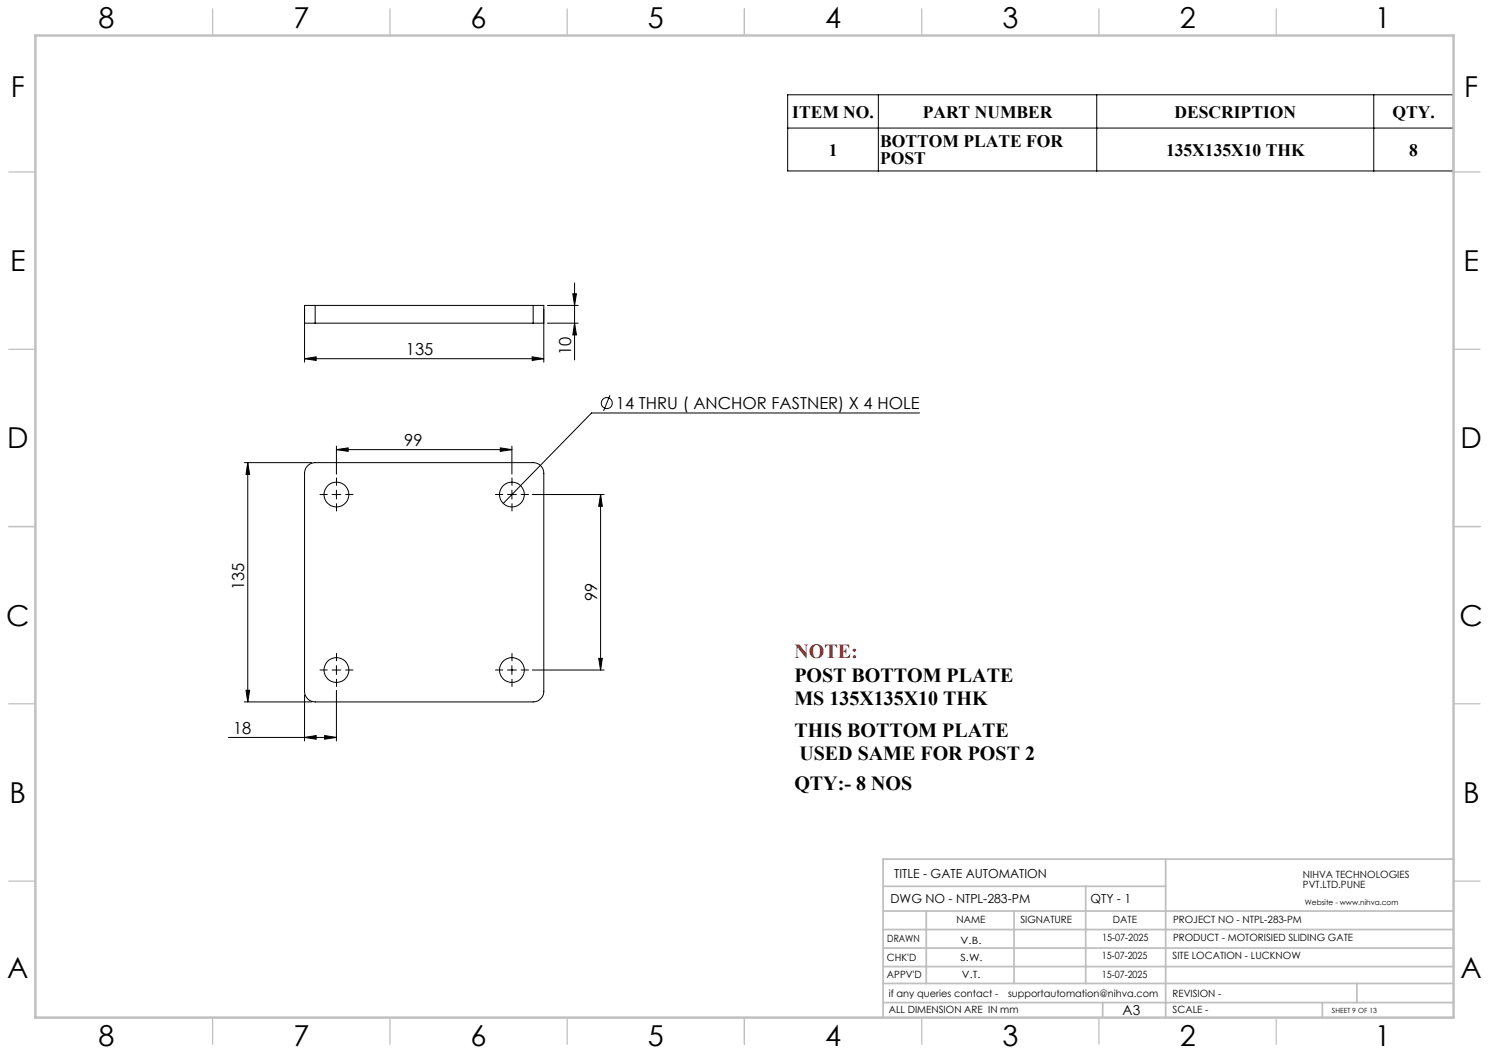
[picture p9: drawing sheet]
<svg xmlns="http://www.w3.org/2000/svg" width="420mm" height="297mm" viewBox="0 0 420 297" stroke-linecap="round" stroke-linejoin="round" font-family="sans-serif">
<defs><g id="words">
<g font-size="8.1">
<text x="27.8" y="8">8</text>
<text x="82.8" y="8">7</text>
<text x="132.8" y="8">6</text>
<text x="182.8" y="8">5</text>
<text x="232.8" y="8">4</text>
<text x="282.8" y="8">3</text>
<text x="332.8" y="8">2</text>
<text x="387.8" y="8">1</text>
<text x="3" y="27.2">F</text>
<text x="413" y="27.2">F</text>
<text x="2.8" y="76.5">E</text>
<text x="412.8" y="76.5">E</text>
<text x="2" y="126.5">D</text>
<text x="412" y="126.5">D</text>
<text x="1.7" y="176.5">C</text>
<text x="411.7" y="176.5">C</text>
<text x="2.7" y="226.5">B</text>
<text x="412.7" y="226.5">B</text>
<text x="2" y="275.7">A</text>
<text x="412" y="275.7">A</text>
<text x="27.8" y="295">8</text>
<text x="82.8" y="295">7</text>
<text x="132.8" y="295">6</text>
<text x="182.8" y="295">5</text>
<text x="232.8" y="295">4</text>
<text x="282.8" y="295">3</text>
<text x="332.8" y="295">2</text>
<text x="387.8" y="295">1</text>
</g>
<text font-size="5.6" fill="#f00" x="224.1" y="185.7">NOTE:</text>
<g font-size="5.6">
<text x="224.1" y="192.3">POST BOTTOM PLATE</text>
<text x="224.1" y="199">MS 135X135X10 THK</text>
<text x="224.1" y="207.8">THIS BOTTOM PLATE</text>
<text x="225.5" y="214.5">USED SAME FOR POST 2</text>
<text x="224.1" y="222.7">QTY:- 8 NOS</text>
</g>
<g font-size="4.9">
<text x="223.5" y="33.2">ITEM NO.</text>
<text x="260.3" y="33.2">PART NUMBER</text>
<text x="331.3" y="33.2">DESCRIPTION</text>
<text x="392.8" y="33.2">QTY.</text>
<text x="248.3" y="41.4">BOTTOM PLATE FOR</text>
<text x="233.8" y="43.9">1</text>
<text x="248.3" y="46.4">POST</text>
<text x="328.9" y="43.9">135X135X10 THK</text>
<text x="397.5" y="43.9">8</text>
</g>
<g font-size="4.7">
<text x="114.5" y="100.1">135</text>
<text x="161.1" y="100.2" transform="rotate(-90 161.1 100.2)">10</text>
<text x="173.7" y="115.4">14 THRU ( ANCHOR FASTNER) X 4 HOLE</text>
<text x="114" y="125.8">99</text>
<text x="68.9" y="166.4" transform="rotate(-90 68.9 166.4)">135</text>
<text x="168.4" y="169.6" transform="rotate(-90 168.4 169.6)">99</text>
<text x="65.8" y="207">18</text>
</g>
<text font-size="3.9" x="316.7" y="286.4">A3</text>
<g font-size="3.5">
<text x="252.2" y="247.7">TITLE - GATE AUTOMATION</text>
<text x="251.2" y="254.8">DWG NO - NTPL-283-PM</text>
<text x="307.6" y="254.8">QTY - 1</text>
</g>
<g font-size="2.8">
<text x="367.5" y="247.7">NIHVA TECHNOLOGIES</text>
<text x="367.5" y="250.5">PVT.LTD.PUNE</text>
<text x="269.8" y="260.4">NAME</text>
<text x="287.8" y="260.4">SIGNATURE</text>
<text x="313.9" y="260.5">DATE</text>
<text x="330.9" y="260.5">PROJECT NO - NTPL-283-PM</text>
<text x="250.3" y="265.7">DRAWN</text>
<text x="270.9" y="266.1">V.B.</text>
<text x="310.9" y="265.5">15-07-2025</text>
<text x="330.9" y="265.5">PRODUCT - MOTORISIED SLIDING GATE</text>
<text x="250.2" y="271.1">CHK'D</text>
<text x="250.2" y="275.8">APPV'D</text>
<text x="270.9" y="271.1">S.W.</text>
<text x="271.3" y="275.8">V.T.</text>
<text x="310.8" y="270.6">15-07-2025</text>
<text x="310.8" y="275.8">15-07-2025</text>
<text x="330.7" y="270.6">SITE LOCATION - LUCKNOW</text>
<text x="250.7" y="281.1">if any queries contact -</text>
<text x="284.3" y="281.1">supportautomation@nihva.com</text>
<text x="330.7" y="281.1">REVISION -</text>
<text x="250.7" y="285.6">ALL DIMENSION ARE IN mm</text>
<text x="330.7" y="285.6">SCALE -</text>
</g>
<text font-size="2.1" x="368.1" y="255.1">Website - www.nihva.com</text>
<text font-size="2" x="375.7" y="285.6">SHEET 9 OF 13</text>
</g></defs>
<g fill="none" stroke="#000" stroke-width=".28">
<path d="M222.2 26.7h187.8v21.5h-187.8zM222.2 36.1h187.8M247.8 26.7v21.5M309.4 26.7v21.5M387.5 26.7v21.5M162.1 79.8v21.7M85.9 91.2h3M88.9 86.1h-3v16.1M88.9 86.1v5.1M88.9 91.2h61.5M88.9 86.1h61.5M150.4 91.2h3"/>
<path d="M150.4 86.1h3v16.1M150.4 86.1v5.1M154.4 91.2h8.7M154.4 86.1h8.7M161.6 82.9h1l-.5 3.2zM162.1 91.2l.5 3.3h-1zM85.9 101.2l3.3-.6v1.1zM85.9 101.2h67.5M150.1 100.6l3.3 .6-3.3 .5zM172 111.5l-1.7 4.4M259.4 116.5h-92.5l-24.9 25.5M68.9 130.5h19"/>
<path d="M69.9 130.5v67.5M69.9 130.5l.5 3.3h-1zM86.8 131.4l.7-.6 1.4-.3h61.5a3 3 0 0 1 3 3v61.5a3 3 0 0 1-3 3h-61.5a3 3 0 0 1-3-3v-61.5l.3-1.4zM93.7 139.5h2.4M94.9 126.8l3.3-.5v1zM94.9 125.8v7.9M94.9 138.3v2.5M94.9 126.8h49.5M141.1 126.3l3.3 .5-3.3 .5zM143.2 139.5h2.5M144.4 125.8v7.9M144.4 138.3v2.5"/>
<path d="M150.1 139.5h20.3M169.4 139.5v49.5M169.4 139.5l.5 3.3h-1zM68.9 198h19M69.4 194.7h1l-.5 3.3zM85.9 196v13M93.7 189h2.4M94.9 187.7v2.5M94.9 194.7v14.3M143.2 189h2.5M144.4 187.7v2.5M150.1 189h20.3"/>
<path d="M168.9 185.7h1l-.5 3.3zM64.5 208h30.4M85.9 208l3.3-.5v1zM91.6 207.5l3.3 .5-3.3 .5z"/>
<circle cx="171.2" cy="113.7" r="1.55"/>
<circle cx="94.9" cy="139.5" r="3.5"/>
<circle cx="144.4" cy="139.5" r="3.5"/>
<circle cx="94.9" cy="189" r="3.5"/>
<circle cx="144.4" cy="189" r="3.5"/>
</g>
<g fill="none" stroke="#000" stroke-width=".28" stroke-dasharray="15.2 1.3 1.3 1.3" stroke-linecap="butt">
<path d="M92.4 139.5h-2.2M94.9 137v-2.3M97.4 139.5h2.3M141.9 139.5h-2.2M144.4 137v-2.3M146.9 139.5h2.3M94.9 142v2.2M144.4 142v2.2M92.4 189h-2.2M94.9 186.5v-2.3M94.9 191.5v2.2M97.4 189h2.3"/>
<path d="M141.9 189h-2.2M144.4 186.5v-2.3M144.4 191.5v2.2M146.9 189h2.3"/>
</g>
<g fill="none" stroke="#c0c0c0" stroke-width=".35">
<path d="M60 2.5v7.5M110 2.5v7.5M160 2.5v7.5M210 2.5v7.5M260 2.5v7.5M310 2.5v7.5M360 2.5v7.5M2.5 48.5h7.5M410 48.5h7.5M2.5 98.5h7.5M410 98.5h7.5M2.5 148.5h7.5"/>
<path d="M410 148.5h7.5M2.5 198.5h7.5M410 198.5h7.5M2.5 248.5h7.5M410 248.5h7.5M60 287v7.5M110 287v7.5M160 287v7.5M210 287v7.5M260 287v7.5M310 287v7.5M360 287v7.5"/>
</g>
<g fill="none" stroke="#c0c0c0" stroke-width=".5">
<path d="M249.1 257h160.9M249.1 250h79.7M261.3 257v20.4M286 257v20.4M306.2 250v27.4M328.8 242.3v44.7M410 242.3h-160.9v44.7M249.1 272.6h160.9M249.1 267.4h160.9M249.1 262.2h160.9M249.1 277.4h160.9M382.7 277.4v5.4"/>
<path d="M249.1 282.8h160.9M311 282.8v4.2M373 282.8v4.2"/>
</g>
<path d="M10 10h400v277h-400z" fill="none" stroke="#c0c0c0" stroke-width=".7"/>
<g fill="#000">
<path d="M161.6 82.9h1l-.5 3.2zM162.1 91.2l.5 3.3h-1z"/>
<path d="M85.9 101.2l3.3-.6v1.1zM150.1 100.6l3.3 .6-3.3 .5zM94.9 126.8l3.3-.5v1zM141.1 126.3l3.3 .5-3.3 .5z"/>
<path d="M69.9 130.5l.5 3.3h-1zM69.4 194.7h1l-.5 3.3z"/>
<path d="M168.9 185.7h1l-.5 3.3zM169.4 139.5l.5 3.3h-1z"/>
<path d="M91.6 207.5l3.3 .5-3.3 .5zM85.9 208l3.3-.5v1z"/>
</g>
<use href="#words"/>
</svg>
